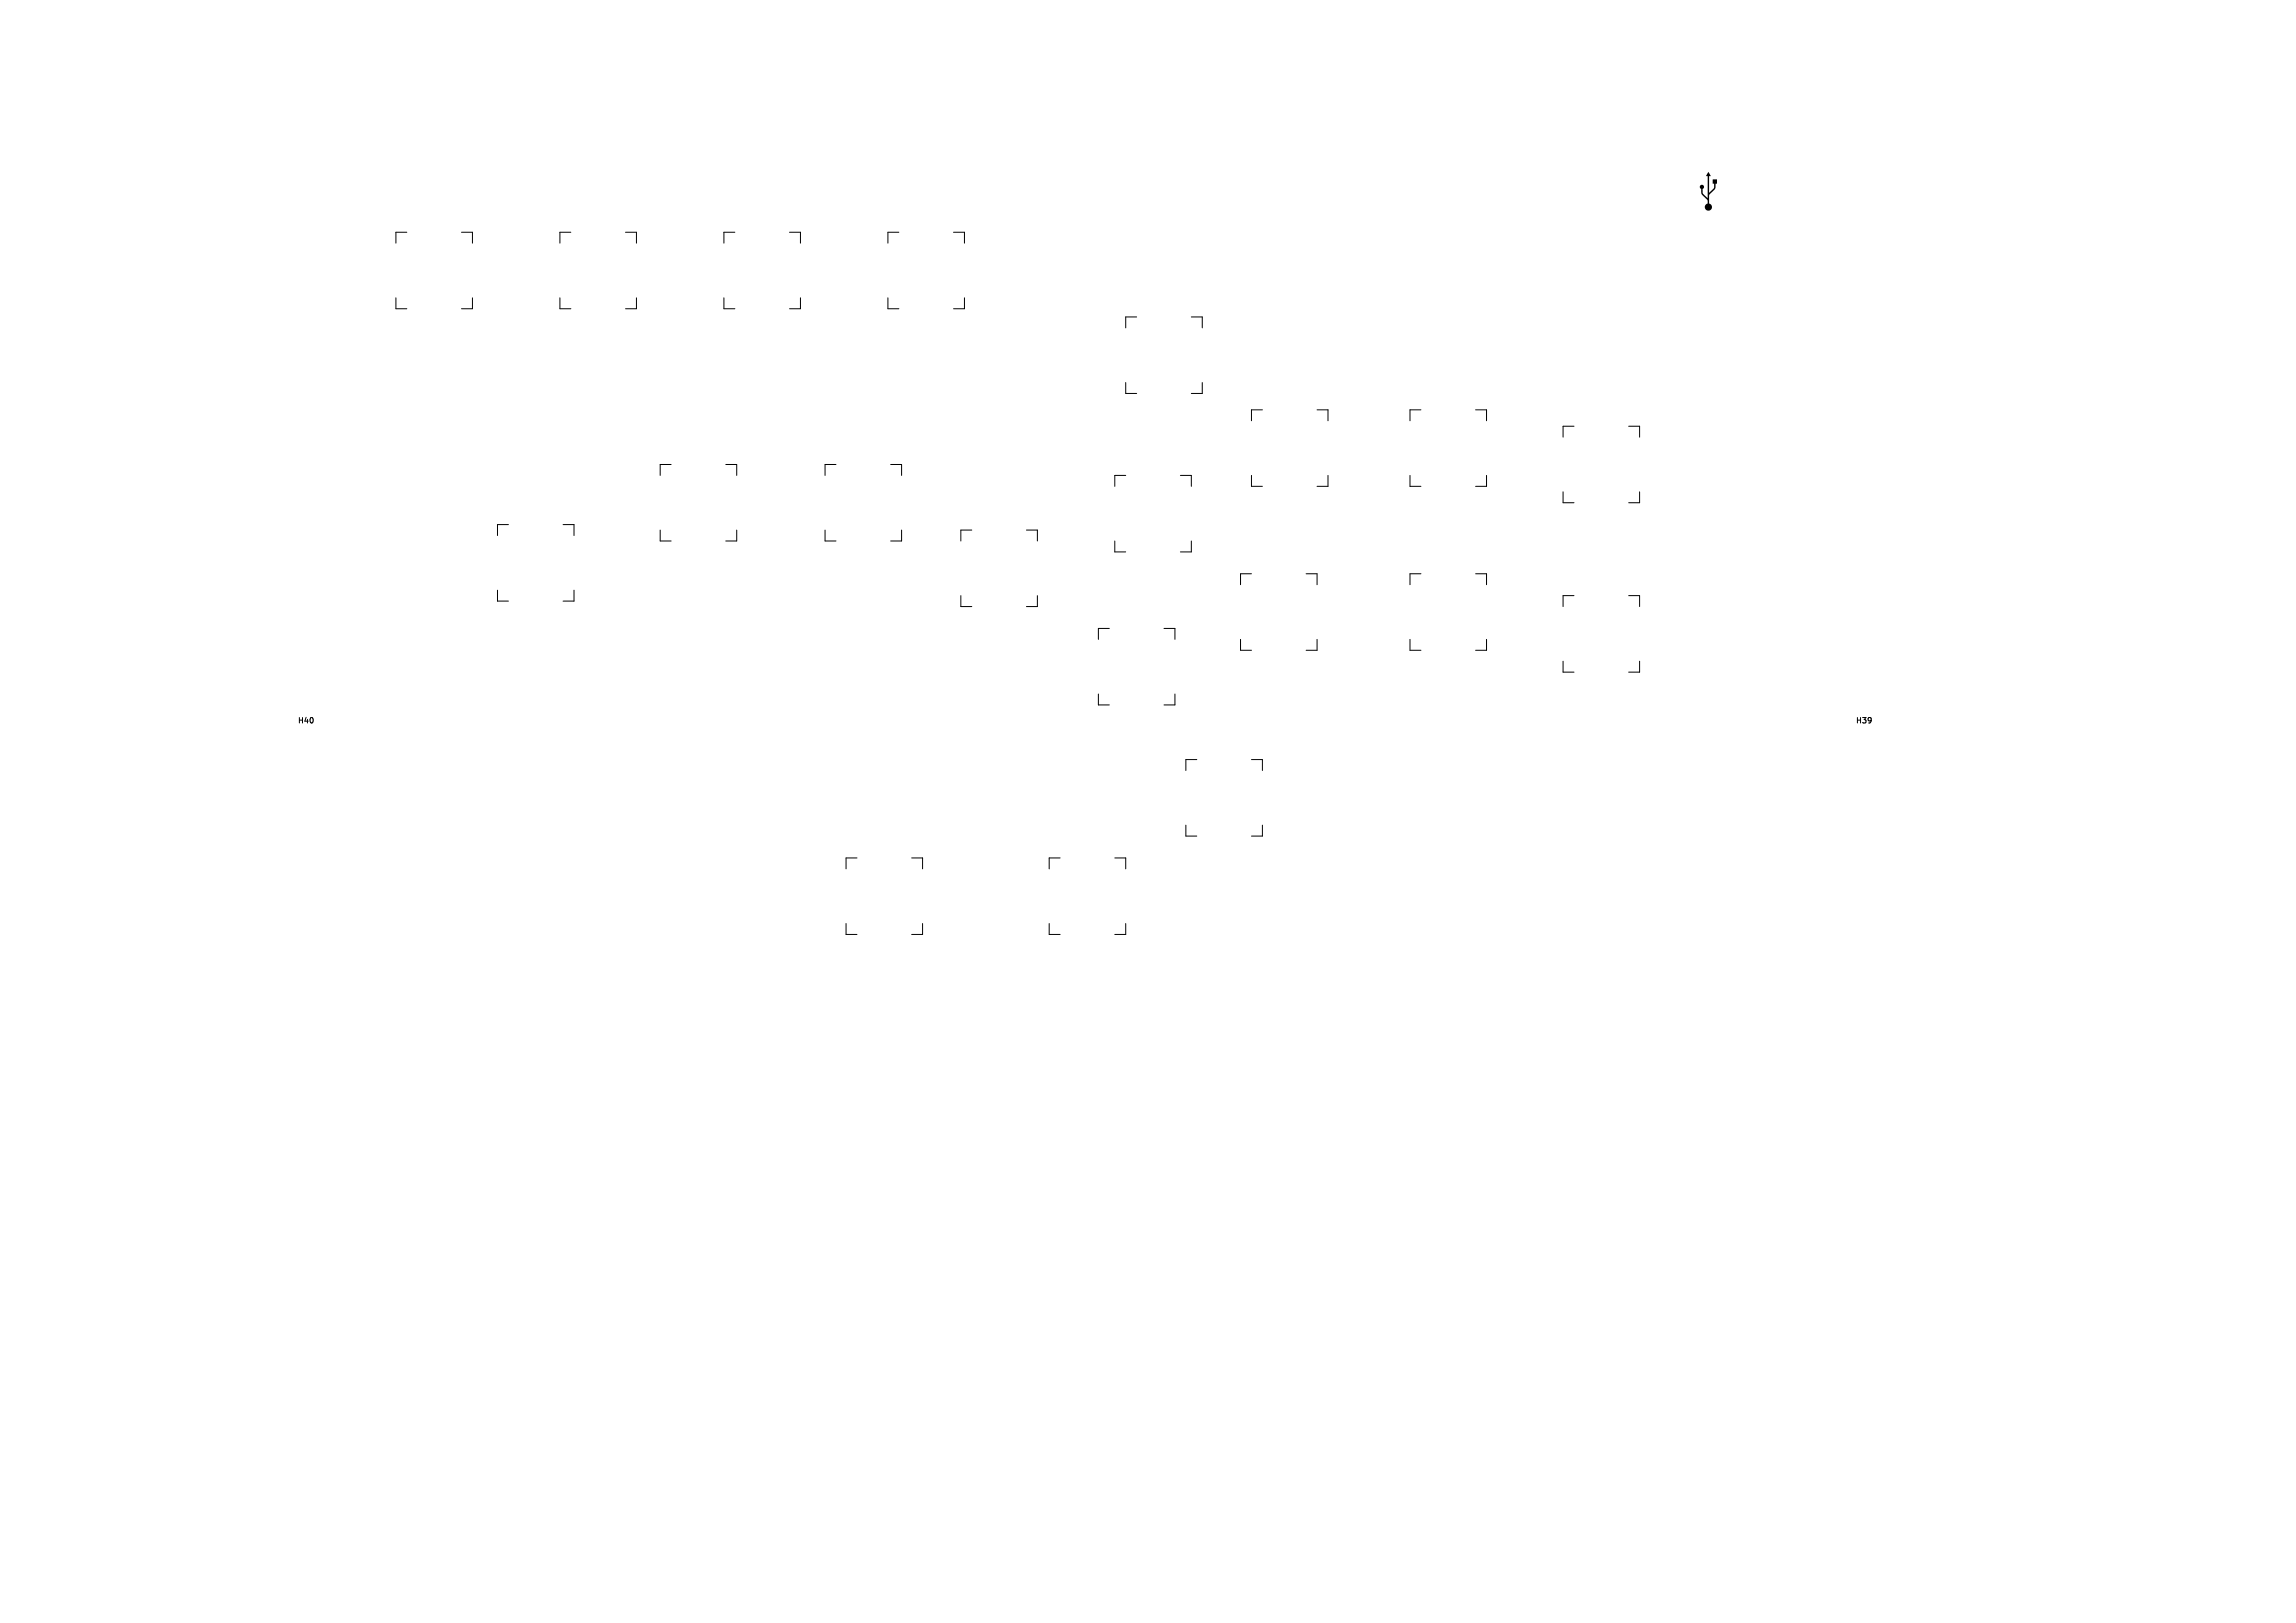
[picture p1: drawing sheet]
<svg xmlns="http://www.w3.org/2000/svg" width="420mm" height="297mm" viewBox="0 0 420 297" stroke-linecap="round" stroke-linejoin="round" font-family="sans-serif">
<defs><g id="words">
<g font-size="1.4">
<text x="54.4" y="132.6">H40</text>
<text x="339.4" y="132.6">H39</text>
</g>
</g></defs>
<g fill="none" stroke="#000" stroke-width=".18">
<path d="M72.4 54.5v2h2M74.4 42.5h-2v2M84.4 42.5h2v2M86.4 54.5v2h-2M102.4 54.5v2h2M104.4 42.5h-2v2M114.4 42.5h2v2M116.4 54.5v2h-2M132.4 54.5v2h2M134.4 42.5h-2v2M144.4 42.5h2v2M146.4 54.5v2h-2"/>
<path d="M162.4 54.5v2h2M164.4 42.5h-2v2M174.4 42.5h2v2M176.4 54.5v2h-2M207.9 58h-2v2M217.9 58h2v2M205.9 70v2h2M219.9 70v2h-2M230.9 75h-2v2M240.9 75h2v2M259.9 75h-2v2M269.9 75h2v2"/>
<path d="M287.9 78h-2v2M297.9 78h2v2M93 96h-2v2M103 96h2v2M120.8 97v2h2M122.8 85h-2v2M132.8 85h2v2M134.8 97v2h-2M150.9 97v2h2M152.9 85h-2v2M162.9 85h2v2M164.9 97v2h-2"/>
<path d="M177.8 97h-2v2M187.8 97h2v2M203.9 99v2h2M205.9 87h-2v2M215.9 87h2v2M217.9 99v2h-2M228.9 87v2h2M242.9 87v2h-2M257.9 87v2h2M271.9 87v2h-2M285.9 90v2h2M299.9 90v2h-2"/>
<path d="M91 108v2h2M105 108v2h-2M175.8 109v2h2M189.8 109v2h-2M202.9 115h-2v2M212.9 115h2v2M226.9 117v2h2M228.9 105h-2v2M238.9 105h2v2M240.9 117v2h-2M257.9 117v2h2M259.9 105h-2v2"/>
<path d="M269.9 105h2v2M271.9 117v2h-2M287.9 109h-2v2M297.9 109h2v2M200.9 127v2h2M214.9 127v2h-2M218.9 139h-2v2M228.9 139h2v2M285.9 121v2h2M299.9 121v2h-2M156.8 157h-2v2M166.8 157h2v2"/>
<path d="M193.9 157h-2v2M203.9 157h2v2M216.9 151v2h2M230.9 151v2h-2M154.8 169v2h2M168.8 169v2h-2M191.9 169v2h2M205.9 169v2h-2"/>
</g>
<path d="M312.5 31.4l.4 .8a.18 .18 0 0 0-.3 0 .18 .18 0 0 0 0 .3v2.8l.9-1 .1-.7h-.3v-.8h.8v.8h-.3v.7l-.1 .4-1 1-.1 1.5a.66 .66 0 0 1 .5 1.1 .66 .66 0 0 1-1.1 0 .66 .66 0 0 1 .4-1.1l-.1-.6-1.1-1.1v-.9a.39 .39 0 0 1-.2-.6 .39 .39 0 0 1 .6 0 .39 .39 0 0 1-.2 .6l.1 .8 .9 .9v-4.1h-.4z" fill="#000"/>
<use href="#words"/>
</svg>
